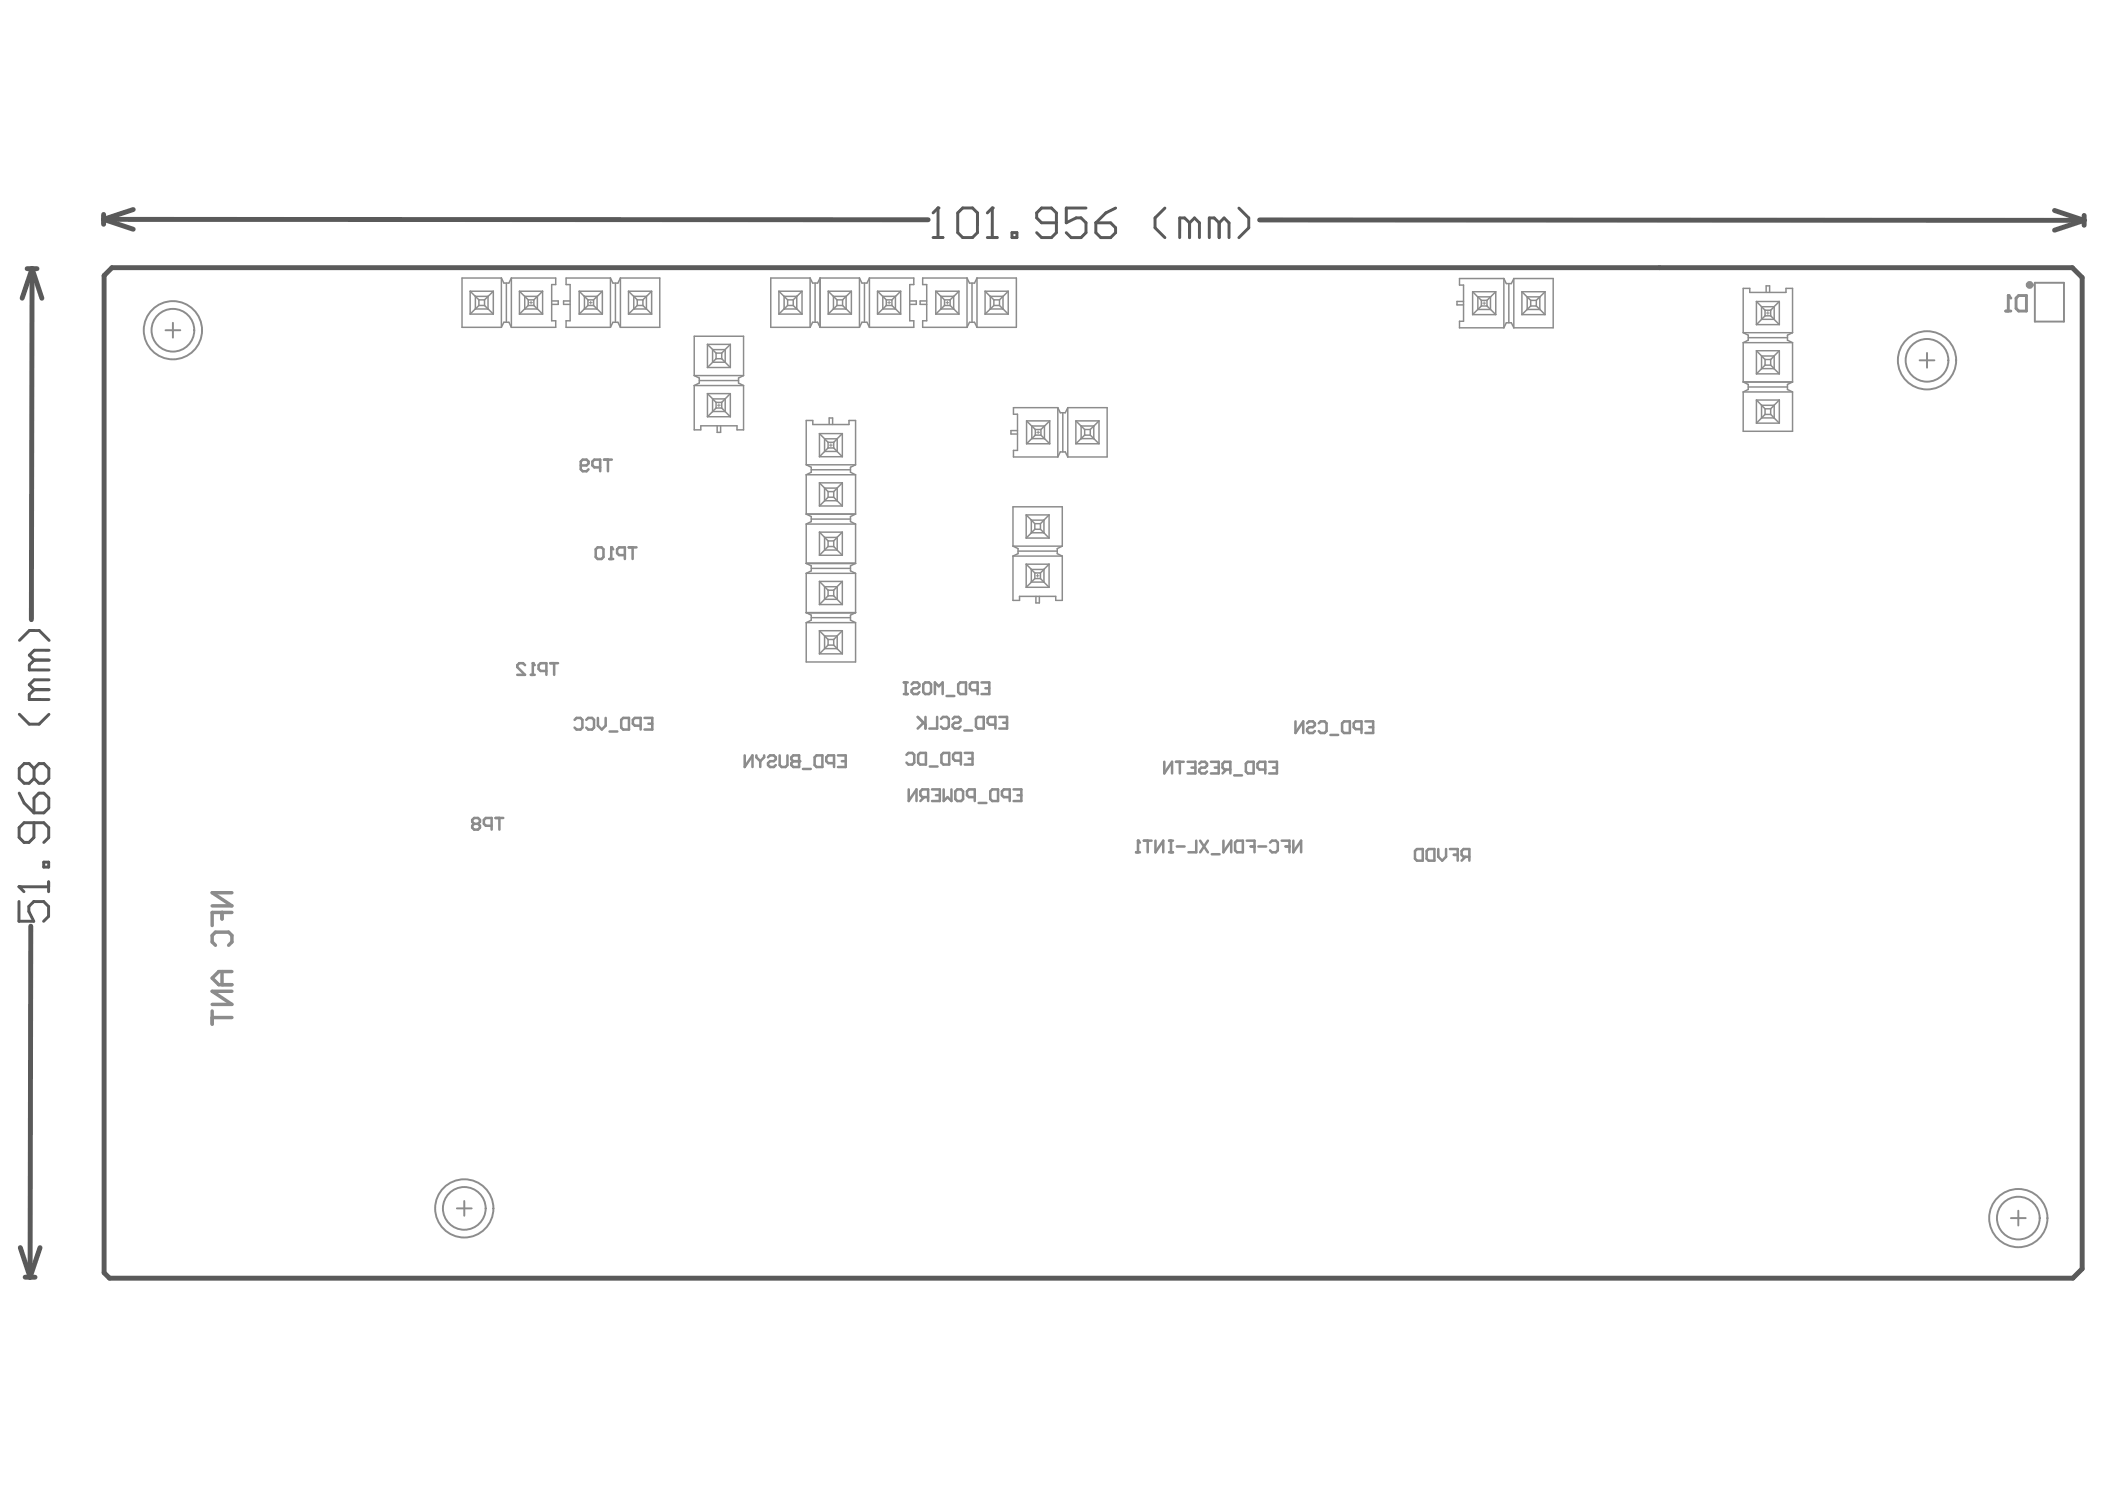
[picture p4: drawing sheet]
<svg xmlns="http://www.w3.org/2000/svg" width="297mm" height="210mm" viewBox="0 0 297 210" stroke-linecap="round" stroke-linejoin="round" font-family="sans-serif">
<g fill="none" stroke="#5a5a5a" stroke-width=".7">
<path d="M3.8 37.9h1.4M4.5 37.9l-.1 49.5M4.5 37.9l1.4 4.2M4.5 37.9l-1.4 4.2M14.6 30.9l116.4 .1M14.6 30.9l4.2 1.4M14.6 30.2v1.4M14.7 38.9l1.1-1.1h276.6l1.4 1.4v139.8l-1.3 1.3h-277l-.8-.8zM18.8 29.6l-4.2 1.3M177.7 31l116.4 .1M289.9 29.7l4.2 1.4M294.1 31.1l-4.2 1.4"/>
<path d="M294.1 30.4v1.4M4.3 130.7l-.1 49.5M2.9 176l1.3 4.2M5.6 176l-1.4 4.2M3.6 180.2h1.3"/>
</g>
<path d="M2.7 127.2v2.8h2.1l-.7-1.4v-.7l.7-.7h1.4l.7 .7v1.4l-.7 .7M2.7 125.1h4.2v-.7v1.4" fill="none" stroke="#5a5a5a" stroke-width=".42"/>
<circle cx="2.7" cy="125.1" r=".21" fill="#5a5a5a"/>
<g fill="none" stroke="#5a5a5a" stroke-width=".42">
<path d="M131.7 33.5h1.4M132.4 29.3v4.2M2.8 90.3l1.3-1.4h1.4l1.4 1.4M4.8 97.3l-.7 .7v.7h2.8M4.8 97.3h2.1M4.8 93.1l-.7 .7v.7h2.8M4.8 93.1h2.1M6.9 95.9h-2.1l-.7 .7 .7 .7M6.9 91.7h-2.1l-.7 .7 .7 .7M2.7 111.9l.7 1.4 1.4 1.4M2.7 100.8l1.4 1.4h1.4l1.4-1.4M4.8 116.1v2l-.7 .7h-.7l-.7-.7v-1.4l.7-.6h2.8l.7 .7v1.3l-.7 .7"/>
<path d="M4.8 112.6l.7-.7h.7l.7 .7v1.4l-.7 .7h-1.4zM4.8 108.4l.7-.7h.7l.7 .7v1.4l-.7 .7h-.7l-.7-.7M4.8 108.4l-.7-.7h-.7l-.7 .7v1.4l.7 .7h.7l.7-.7M4.8 108.4v1.4M2.7 125.1l.7 .7M6.2 121.6h.7v.7h-.7z"/>
</g>
<circle cx="132.4" cy="29.3" r=".21" fill="#5a5a5a"/>
<path d="M132.4 29.3l-.7 .7M135.1 30l.7-.7h1.4l.7 .7v2.8l-.7 .7h-1.4l-.7-.7zM139.3 33.5h1.4M140 29.3v4.2" fill="none" stroke="#5a5a5a" stroke-width=".42"/>
<circle cx="140" cy="29.3" r=".21" fill="#5a5a5a"/>
<g fill="none" stroke="#5a5a5a" stroke-width=".42">
<path d="M140 29.3l-.7 .7M142.8 32.8h.7v.7h-.7zM149.1 31.4h-2.1l-.7-.7v-.7l.7-.7h1.4l.7 .7v2.8l-.7 .7h-1.4l-.7-.7M153.2 29.3h-2.7v2.1l1.4-.7h.6l.7 .7v1.4l-.7 .7h-1.3l-.7-.7M154.6 31.4h2.1l.7 .7v.7l-.7 .7h-1.4l-.7-.7zM157.4 29.3l-1.4 .7-1.4 1.4M164.4 29.4l-1.4 1.3v1.4l1.4 1.4M167.9 31.4l-.7-.7h-.7v2.8M167.9 31.4v2.1M167.9 31.4l.7-.7 .7 .7v2.1M172 31.4l-.7-.7h-.7v2.8M172 31.4v2.1"/>
<path d="M172 31.4l.7-.7 .7 .7v2.1M174.8 29.4l1.4 1.3v1.4l-1.4 1.4"/>
</g>
<path d="M287.1 39.9h4.1v5.5h-4.1zM23.4 46.6h2M24.4 45.5v2.1M270.9 50.8h2.1M271.9 49.8v2.1M64.5 170.5h2.1M65.5 169.4v2.1M283.8 171.8h2.1M284.8 170.8v2.1" fill="none" stroke="#8c8c8c" stroke-width=".27"/>
<g fill="none" stroke="#8c8c8c" stroke-width=".21">
<path d="M70.8 39.2l.3 .7h.7l.4-.7M70.8 39.2h-5.6v7h5.6M70.8 39.2v7M71.5 39.9v5.6M72.2 39.2h6.2v.9h-.6v5.1h.6v1h-6.2M72.2 39.2v7M86.1 39.2l.4 .7h.7l.3-.7M86.1 39.2h-6.2v.9h.6v5.1h-.6v1h6.2M86.1 39.2v7M86.8 39.9v5.6M87.5 39.2v7M87.5 39.2h5.6v7h-5.6"/>
<path d="M114.3 39.2l.4 .7h.7l.3-.7M114.3 39.2h-5.5v7h5.5M114.3 39.2v7M115 39.9v5.6M115.7 39.2v7M115.7 39.2h5.6M121.3 39.2l.3 .7h.7l.4-.7M121.3 39.2v7M122 39.9v5.6M122.7 39.2h6.2v.9h-.5v5.1h.5v1h-6.2M122.7 39.2v7M136.5 39.2l.3 .7h.7l.4-.7"/>
<path d="M136.5 39.2h-6.3v.9h.6v5.1h-.6v1h6.3M136.5 39.2v7M137.2 39.9v5.6M137.9 39.2v7M137.9 39.2h5.5v7h-5.5M212.2 39.3h-6.2v.9h.5v5.1h-.5v.9h6.2M212.2 39.3l.4 .7h.7l.3-.7M212.2 39.3v6.9M213.6 39.3v6.9M213.6 39.3h5.6v6.9h-5.6M66.3 41.1l.8 .7M66.3 44.3h3.3"/>
<path d="M66.3 41.1h3.3M66.3 41.1v3.2M67.1 41.8l.5 .5M67.1 41.8h1.8M67.1 43.6l-.8 .7M67.1 41.8v1.8M67.6 42.3v.8M67.6 43.1l-.5 .5M67.6 42.3h.8M67.6 43.1h.8M68.4 43.1l1.2 1.2M68.4 42.3v.8"/>
<path d="M68.9 41.8l-.5 .5M68.9 41.8v1.8h-1.8M69.6 41.1v3.2M69.6 41.1l-.7 .7M70.8 46.2l.3-.7h.7l.4 .7M73.3 41.1l.7 .7M73.3 44.3h3.3M73.3 41.1h3.3M73.3 41.1v3.2M74 41.8h1.8v1.8M74 41.8v1.8h1.8M74 41.8l.5 .5"/>
<path d="M74.5 42.3h.8M74.5 43.1h.8M74.5 43.1l-1.2 1.2M74.5 42.3v.8M75.3 42.3v.8M75.3 43.1l.5 .5M75.8 43.6l.8 .7M76.6 41.1l-1.3 1.2M76.6 41.1v3.2M77.8 42.5h1v.4h-1M80.5 42.5h-1v.4h1M81.7 44.3h3.3"/>
<path d="M81.7 41.1l.8 .7M81.7 41.1h3.3M81.7 41.1v3.2M82.5 41.8h1.8v1.8M82.5 41.8l.5 .5M82.5 41.8v1.8h1.8M83 42.3h.8M83 43.1h.8M83 42.3v.8M83 43.1l-1.3 1.2M83.8 43.1l.5 .5M83.8 42.3v.8"/>
<path d="M84.3 43.6l.7 .7M85 41.1l-1.2 1.2M85 41.1v3.2M86.1 46.2l.4-.7h.7l.3 .7M88.7 44.3h3.3M88.7 41.1h3.3M88.7 41.1l1.2 1.2M88.7 41.1v3.2M89.4 43.6l-.7 .7M89.9 42.3h.8M89.9 43.1h.8M89.9 42.3v.8"/>
<path d="M89.9 43.1l-.5 .5M90.7 43.1l1.3 1.2M90.7 42.3v.8M91.2 41.8h-1.8v1.8M91.2 41.8l-.5 .5M91.2 41.8v1.8h-1.8M92 41.1v3.2M92 41.1l-.8 .7M98 54.4v6.2h.9v-.5h5.1v.5h.9v-6.2M98 53l.7 .3v.7l-.7 .4M98 53v-5.6h6.9v5.6M98 53h6.9"/>
<path d="M98 54.4h6.9M98.7 53.7h5.5M99.8 55.5l.8 .8M99.8 48.6v3.2M99.8 55.5v3.3M99.8 48.6l.8 .7M99.8 55.5h3.3M99.8 58.8h3.3M99.8 51.8h3.3M99.8 48.6h3.3M100.6 56.3h1.7M100.6 56.3l.4 .5"/>
<path d="M100.6 49.3h1.7v1.8M100.6 49.3v1.8h1.7M100.6 56.3v1.7M100.6 49.3l.4 .5M100.6 58l-.8 .8M101 57.6l-.4 .4M101 56.8h.8M101 57.6h.8M101 49.8v.8M101 56.8v.8M101 50.6l-1.2 1.2M101 50.6h.8"/>
<path d="M101 49.8h.8M101.8 57.6l1.3 1.2M101.8 49.8v.8M101.8 56.8v.8M101.8 50.6l.5 .5M102.3 51.1l.8 .7M102.3 56.3l-.5 .5M102.3 56.3v1.7h-1.7M103.1 48.6l-1.3 1.2M103.1 48.6v3.2M103.1 55.5v3.3M103.1 55.5l-.8 .8"/>
<path d="M104.9 53l-.7 .3v.7l.7 .4M109.9 44.3h3.3M109.9 41.1h3.3M109.9 41.1l.7 .7M109.9 41.1v3.2M110.6 41.8h1.8M110.6 41.8l.5 .5M110.6 43.6l-.7 .7M110.6 41.8v1.8M111.1 42.3h.8M111.1 43.1h.8M111.1 42.3v.8"/>
<path d="M111.1 43.1l-.5 .5M111.9 43.1l1.3 1.2M111.9 42.3v.8M112.4 41.8l-.5 .5M112.4 41.8v1.8h-1.8M113.2 41.1l-.8 .7M113.2 41.1v3.2M114.3 46.2l.4-.7h.7l.3 .7M115.7 46.2h5.6M116.9 44.3h3.2M116.9 41.1h3.2M116.9 41.1l1.2 1.2"/>
<path d="M116.9 41.1v3.2M117 59.9v-.9h.5v.9M117.6 43.6l-.7 .7M118.1 42.3h.8M118.1 43.1h.8M118.1 42.3v.8M118.1 43.1l-.5 .5M118.9 42.3v.8M118.9 43.1l1.2 1.2M119.4 41.8h-1.8v1.8M119.4 41.8v1.8h-1.8M119.4 41.8l-.5 .5"/>
<path d="M120.1 41.1l-.7 .7M120.1 41.1v3.2M121.3 46.2l.3-.7h.7l.4 .7M123.8 44.3h3.3M123.8 41.1h3.3M123.8 41.1l.8 .7M123.8 41.1v3.2M124.6 41.8h1.8v1.8M124.6 43.6h1.8M124.6 43.6l-.8 .7M124.6 41.8v1.8M124.6 41.8l.5 .5"/>
<path d="M125.1 42.3h.8M125.1 43.1h.8M125.1 43.1l-.5 .5M125.1 42.3v.8M125.9 42.3v.8M125.9 43.1l.5 .5M126.4 43.6l.7 .7M127.1 41.1l-1.2 1.2M127.1 41.1v3.2M128.4 42.5h.9v.4h-.9M130.8 42.5h-1v.4h1M132.1 44.3h3.2"/>
<path d="M132.1 41.1h3.2M132.1 41.1l.7 .7M132.1 41.1v3.2M132.8 41.8h1.8v1.8M132.8 41.8l.5 .5M132.8 43.6h1.8M132.8 41.8v1.8M132.8 43.6l-.7 .7M133.3 42.3h.8M133.3 43.1h.8M133.3 42.3v.8M133.3 43.1l-.5 .5"/>
<path d="M134.1 43.1l.5 .5M134.1 42.3v.8M134.6 43.6l.7 .7M135.3 41.1l-1.2 1.2M135.3 41.1v3.2M136.5 46.2l.3-.7h.7l.4 .7M139 44.3h3.3M139 41.1h3.3M139 41.1l1.2 1.2M139 41.1v3.2M139.8 43.6l-.8 .7M140.2 42.3h.8"/>
<path d="M140.2 43.1h.8M140.2 42.3v.8M140.2 43.1l-.4 .5M141 43.1l1.3 1.2M141 42.3v.8M141.5 41.8h-1.7v1.8M141.5 41.8v1.8h-1.7M141.5 41.8l-.5 .5M142.3 41.1v3.2M142.3 41.1l-.8 .7M144.9 59.4l.7 .7M144.9 59.4v3.2"/>
<path d="M144.9 59.4h3.2M148.1 59.4l-1.2 1.2M148.1 59.4v3.2M149.3 57.5h-6.3v.9h.6v5.1h-.6v1h6.3M149.3 57.5l.3 .7h.7l.4-.7M149.3 57.5v7M150 58.2v5.6M150.7 57.5v7M150.7 57.5h5.5v7h-5.5M151.8 59.4l1.3 1.2M151.8 59.4v3.2M151.8 59.4h3.3"/>
<path d="M155.1 59.4l-.8 .7M155.1 59.4v3.2M206.5 42.5h-.9v.5h.9M207.8 44.4h3.3M207.8 41.2h3.3M207.8 41.2v3.2M207.8 41.2l.7 .7M208.5 41.9l.5 .5M208.5 41.9h1.8v1.8M208.5 41.9v1.8M208.5 43.7h1.8M208.5 43.6l-.7 .8"/>
<path d="M209 42.4v.8M209 43.2l-.5 .5M209 43.2h.8M209 42.4h.8M209.8 43.2l.5 .5M209.8 42.4v.8M210.3 43.6l.8 .8M211.1 41.2l-1.3 1.2M211.1 41.2v3.2M212.2 46.2l.4-.7h.7l.3 .7M212.9 40v5.5M214.8 44.4h3.2"/>
<path d="M214.8 41.2l1.2 1.2M214.8 41.2h3.2M214.8 41.2v3.2M215.5 43.6l-.7 .8M216 43.2h.8M216 42.4h.8M216 42.4v.8M216 43.2l-.5 .5M216.8 43.2l1.2 1.2M216.8 42.4v.8M217.3 41.9h-1.8v1.8M217.3 41.9l-.5 .5"/>
<path d="M217.3 41.9v1.8h-1.8M218 41.2l-.7 .7M218 41.2v3.2M246 53.9l.7 .3v.7l-.7 .4M246 46.9l.7 .4v.7l-.7 .3M246 46.9v-6.2h.9v.6h5.1v-.6h.9v6.2M246 48.3v5.6M246 55.3v5.5h6.9v-5.5M246 55.3h6.9M246 53.9h6.9M246 48.3h6.9M246 46.9h6.9"/>
<path d="M246.7 54.6h5.5M246.7 47.6h5.5M247.9 42.5v3.3M247.9 49.5v3.2M247.9 56.4v3.3M247.9 56.4h3.2M247.9 59.7h3.2M247.9 56.4l.7 .8M247.9 49.5l.7 .7M247.9 52.7h3.2M247.9 49.5h3.2M247.9 45.8h3.2"/>
<path d="M247.9 42.5l1.2 1.3M247.9 42.5h3.2M248.6 57.2v1.8h1.8M248.6 57.2h1.8v1.8M248.6 50.2v1.8h1.8M248.6 57.2l.5 .5M248.6 50.2h1.8M248.6 50.2l.5 .5M248.6 45l-.7 .8M249.1 43.8v.8M249.1 50.7v.8M249.1 57.7v.8"/>
<path d="M249.1 58.5h.8M249.1 57.7h.8M249.1 58.5l-1.2 1.2M249.1 51.5l-1.2 1.2M249.1 50.7h.8M249.1 51.5h.8M249.1 44.6l-.5 .4M249.1 44.6h.8M249.1 43.8h.8M249.2 41.3v-1h.5v1M249.9 43.8v.8M249.9 50.7v.8"/>
<path d="M249.9 57.7v.8M249.9 58.5l.5 .5M249.9 51.5l.5 .5M249.9 44.6l1.2 1.2M250.3 59l.8 .7M250.3 52l.8 .7M250.4 43.3v1.7h-1.8M250.4 50.2v1.8M250.4 43.3h-1.8v1.7M250.4 50.2l-.5 .5M250.4 43.3l-.5 .5M251.1 42.5v3.3"/>
<path d="M251.1 49.5v3.2M251.1 56.4v3.3M251.1 56.4l-1.2 1.3M251.1 49.5l-.8 .7M251.1 42.5l-.8 .8M252.9 46.9l-.7 .4v.7l.7 .3M252.9 53.9l-.7 .3v.7l.7 .4M252.9 48.3v5.6M101.2 60.1v.9h.5v-.9M113.8 65.6l.7 .3v.7l-.7 .4M113.8 72.5l.7 .4v.7l-.7 .3M113.8 79.5l.7 .3v.7l-.7 .4"/>
<path d="M113.8 65.6v-6.3h.9v.6h5.1v-.6h.9v6.3M113.8 67v5.5M113.8 73.9v5.6M113.8 79.5h6.9M113.8 72.5h6.9M113.8 73.9h6.9M113.8 67h6.9M113.8 65.6h6.9M114.5 73.2h5.5M114.5 66.3h5.5M115.6 61.2v3.2M115.6 68.1v3.3"/>
<path d="M115.6 75.1v3.2M115.6 78.3h3.3M115.6 75.1h3.3M115.6 75.1l.8 .7M115.6 68.1l.8 .8M115.6 68.1h3.3M115.6 64.4h3.3M115.6 61.2h3.3M115.6 61.2l.8 .7M115.6 71.4h3.3M116.4 61.9v1.8M116.4 68.9v1.7"/>
<path d="M116.4 75.8v1.8h1.7M116.4 68.9h1.7v1.7M116.4 75.8l.5 .5M116.4 75.8h1.7M116.4 70.6h1.7M116.4 68.9l.5 .4M116.4 61.9h1.7M116.4 61.9l.5 .5M116.4 63.7l-.8 .7M116.4 70.6l-.8 .8M116.9 62.4v.8M116.9 69.3v.8"/>
<path d="M116.9 76.3v.8M116.9 77.1h.7M116.9 77.1l-1.3 1.2M116.9 76.3h.7M116.9 70.1l-.5 .5M116.9 69.3h.7M116.9 70.1h.7M116.9 63.2l-.5 .5M116.9 63.2h.7M116.9 62.4h.7M117.6 62.4v.8M117.6 69.3v.8"/>
<path d="M117.6 76.3v.8M117.6 77.1l.5 .5M117.6 70.1l.5 .5M117.6 63.2l1.3 1.2M118.1 77.6l.8 .7M118.1 70.6l.8 .8M118.1 61.9v1.8h-1.7M118.1 75.8v1.8M118.1 75.8l-.5 .5M118.1 61.9l-.5 .5M118.9 61.2v3.2M118.9 68.1v3.3"/>
<path d="M118.9 75.1v3.2M118.9 75.1l-.8 .7M118.9 68.1l-1.3 1.2M118.9 61.2l-.8 .7M120.7 65.6l-.7 .3v.7l.7 .4M120.7 72.5l-.7 .4v.7l.7 .3M120.7 79.5l-.7 .3v.7l.7 .4M120.7 67v5.5M120.7 73.9v5.6M142.9 78.4v6.3h1v-.6h5.1v.6h.9v-6.3M142.9 77l.8 .4v.7l-.8 .3M142.9 77v-5.5h7v5.5"/>
<path d="M142.9 78.4h7M142.9 77h7M143.6 60.7h-.9v.5h.9M143.7 77.7h5.5M144.8 79.6l1.2 1.2M144.8 72.6l.8 .8M144.8 72.6v3.3M144.8 79.6v3.2M144.8 79.6h3.2M144.8 72.6h3.2M144.8 75.9h3.2M144.9 62.6h3.2"/>
<path d="M145.5 73.4v1.8h1.8M145.5 73.4l.5 .5M145.5 73.4h1.8M145.6 60.1v1.8h1.8M145.6 60.1l.5 .5M145.6 60.1h1.8v1.8M146 73.9v.8M146 74.7l-1.2 1.2M146 74.7h.8M146 73.9h.8M146.1 60.6h.8M146.1 61.4h.8"/>
<path d="M146.1 61.4l-1.2 1.2M146.1 60.6v.8M146.8 73.9v.8M146.8 74.7l.5 .5M146.9 60.6v.8M146.9 61.4l.5 .5M147.3 75.2l.7 .7M147.3 73.4l-.5 .5M147.3 73.4v1.8M147.4 61.9l.7 .7M148 79.6l-.7 .7M148 72.6l-.7 .8"/>
<path d="M148 72.6v3.3M148 79.6v3.2M149.3 64.5l.3-.7h.7l.4 .7M149.9 77l-.7 .4v.7l.7 .3M151.8 62.6h3.3M152.6 61.9h1.7M152.6 61.9l-.8 .7M153.1 60.6h.8M153.1 61.4h.8M153.1 60.6v.8M153.1 61.4l-.5 .5M153.9 60.6v.8"/>
<path d="M153.9 61.4l.4 .5M154.3 61.9l.8 .7M154.3 60.1l-.4 .5M154.3 60.1v1.8M154.3 60.1h-1.7v1.8M113.8 86.4l.7 .4v.7l-.7 .3M113.8 80.9v5.5M113.8 87.8v5.6h6.9v-5.6M113.8 87.8h6.9M113.8 86.4h6.9M113.8 80.9h6.9M114.5 87.1h5.5"/>
<path d="M114.5 80.2h5.5M115.6 89l.8 .7M115.6 92.2h3.3M115.6 89h3.3M115.6 82v3.3M115.6 89v3.2M115.6 85.3h3.3M115.6 82h3.3M115.6 82l.8 .8M116.4 91.5h1.7M116.4 89.7h1.7v1.8M116.4 89.7l.5 .5"/>
<path d="M116.4 82.8v1.7h1.7M116.4 89.7v1.8M116.4 82.8h1.7v1.7M116.4 82.8l.5 .5M116.4 91.5l-.8 .7M116.9 91l-.5 .5M116.9 90.2h.7M116.9 91h.7M116.9 83.3v.7M116.9 90.2v.8M116.9 84l-1.3 1.3M116.9 83.3h.7"/>
<path d="M116.9 84h.7M117.6 91l.5 .5M117.6 83.3v.7M117.6 90.2v.8M117.6 84l.5 .5M118.1 91.5l.8 .7M118.1 84.5l.8 .8M118.9 89l-1.3 1.2M118.9 82v3.3M118.9 89v3.2M118.9 82l-1.3 1.3M120.7 86.4l-.7 .4v.7l.7 .3"/>
<path d="M120.7 80.9v5.5M144.8 82.8h3.2M145.5 82.1h1.8M145.6 82.1l-.8 .7M146 81.6l-.5 .5M146 80.8h.8M146 81.6h.8M146 80.8v.8M146.2 84.1v1h.5v-1M146.8 81.6l.5 .5M146.8 80.8v.8M147.3 82.1l.7 .7"/>
<path d="M147.3 80.3l-.5 .5M147.3 80.3h-1.8v1.8M147.3 80.3v1.8"/>
</g>
<g fill="none" stroke="#8c8c8c" stroke-width=".14">
<path d="M74.7 42.7h.4M74.9 42.5v.4M83.2 42.7h.4M83.4 42.5v.4M101.2 57.2h.5M101.4 57v.4M125.3 42.7h.4M125.5 42.5v.4M133.5 42.7h.4M133.7 42.5v.4M209.2 42.8h.4M209.4 42.6v.4"/>
<path d="M249.3 44.2h.4M249.5 43.9v.5M117 62.8h.5M117.2 62.6v.4M146.3 61h.4M146.5 60.8v.4M146.2 81.2h.4M146.4 81v.4"/>
</g>
<g fill="none" stroke="#8c8c8c" stroke-width=".36">
<path d="M81.1 101.5l.3-.2h.5l.3 .2v1.1l-.3 .3h-.5l-.3-.3M82.7 101.5l.3-.2h.5l.3 .2v1.1l-.3 .3h-.5l-.3-.3M84.4 101.3v1.1l.5 .5 .6-.5v-1.1M86 103.2h1.1M87.7 101.5l.2-.2h.9v1.6h-.9l-.2-.3zM90.4 102.4h-.8l-.3-.3v-.6l.3-.2h.8v1.6M90.9 101.3h1.1v1.6h-1.1M91.5 102.1h.5M112.8 106.6v1.6h-.9l-.2-.3v-.2l.2-.3h.9M113.3 108.5h1.1M115 106.8l.2-.2h.8v1.6h-.8l-.2-.3zM117.7 107.7h-.8l-.3-.3v-.6l.3-.2h.8v1.6"/>
<path d="M118.2 106.6h1.1v1.6h-1.1M118.8 107.4h.5"/>
</g>
<circle cx="112.8" cy="107.4" r=".18" fill="#8c8c8c"/>
<g fill="none" stroke="#8c8c8c" stroke-width=".36">
<path d="M86 78.9h.5M86.3 77.2v1.7M88.2 78.3h-.8l-.3-.3v-.5l.3-.3h.8v1.7M88.7 77.2h1.1M89.3 77.2v1.7M127.5 96.3h.6M127.5 97.9h.6M127.8 96.3v1.6M128.6 96.5l.3-.2h.6l.2 .2v.3l-.2 .3h-.6l-.3 .3v.2l.3 .3h.6l.2-.3M130.3 96.5l.3-.2h.5l.3 .2v1.1l-.3 .3h-.5l-.3-.3zM131.9 97.9v-1.6l.6 .5 .5-.5v1.6M133.6 98.2h1.1"/>
<path d="M135.2 96.5l.3-.2h.8v1.6h-.8l-.3-.3zM138 97.4h-.9l-.2-.3v-.6l.2-.2h.9v1.6M138.5 96.3h1.1v1.6h-1.1M139.1 97.1h.5M66.9 116.2l-.3-.3v-.2l.3-.3h.6l.2 .3v.2l-.2 .3M66.9 116.2l-.3 .3v.3l.3 .2h.6l.2-.2v-.3l-.2-.3M66.9 116.2h.6M69.4 116.5h-.8l-.3-.3v-.5l.3-.3h.8v1.6M69.9 115.4h1.1M70.5 115.4v1.6M105.1 106.6v1.6l1.1-1.6v1.6M106.7 106.6v.2l.6 .6"/>
<path d="M107.3 107.4v.8M107.8 106.6v.2l-.5 .6M108.4 106.8l.3-.2h.5l.3 .2v.3l-.3 .3h-.5l-.3 .3v.2l.3 .3h.5l.3-.3M110 106.6v1.3l.3 .3h.5l.3-.3v-1.3M112.8 106.6h-.9l-.2 .2v.3l.2 .3h.9M127.9 106.5l.3-.3h.5l.3 .3v1.1l-.3 .3h-.5l-.3-.3M129.5 101.1l1.1 1.1M129.6 106.5l.2-.3h.9v1.7h-.9l-.2-.3zM130.3 102l-.8 .8M130.6 101.1v1.7M131.2 108.1h1.1M132.2 101.1v1.7h-1.1"/>
<path d="M132.8 101.4l.3-.3h.5l.3 .3v1.1l-.3 .3h-.5l-.3-.3M132.8 106.5l.3-.3h.8v1.7h-.8l-.3-.3zM134.4 101.4l.3-.3h.6l.2 .3v.3l-.2 .3h-.6l-.3 .2v.3l.3 .3h.6l.2-.3M135.6 107.3h-.8l-.3-.3v-.5l.3-.3h.8v1.7M136.1 103h1.1M136.1 106.2h1.1v1.7h-1.1M136.7 107h.5M137.7 101.4l.3-.3h.8v1.7h-.8l-.3-.3zM140.5 102.2h-.9l-.2-.2v-.6l.2-.3h.9v1.7M141 101.1h1.1v1.7h-1.1M141.6 102h.5"/>
</g>
<circle cx="86.3" cy="77.2" r=".18" fill="#8c8c8c"/>
<g fill="none" stroke="#8c8c8c" stroke-width=".36">
<path d="M82 65.7h.8l.2-.3v-.3l-.2-.3h-.6l-.2 .3v1.1l.2 .3h.6l.2-.3M84.1 77.5l.2-.3h.6l.3 .3v1.1l-.3 .3h-.6l-.2-.3zM84.7 65.9h-.8l-.3-.2v-.6l.3-.3h.8v1.7M85.2 64.8h1.1M85.8 64.8v1.7M86.3 77.2l.2 .3M203 119.8v1.1l.5 .5 .6-.5v-1.1M204.6 119.8h1.1v1.6M199.7 120l.2-.2h.9v1.6h-.9l-.2-.3zM201.3 120l.3-.2h.8v1.6h-.8l-.3-.3zM205.2 120.6h.5M206.8 120.9l-.6 .5"/>
<path d="M207.3 120.9h-.8l-.3-.3v-.6l.3-.2h.8v1.6"/>
</g>
<path d="M283 43.9h.8M283.4 41.7v2.2M284.5 42.1l.4-.4h1.1v2.2h-1.1l-.4-.4z" fill="none" stroke="#8c8c8c" stroke-width=".41"/>
<circle cx="283.4" cy="41.7" r=".21" fill="#8c8c8c"/>
<path d="M283.4 41.7l.4 .4" fill="none" stroke="#8c8c8c" stroke-width=".41"/>
<g fill="none" stroke="#8c8c8c" stroke-width=".36">
<path d="M160.6 118.6v1.6M161.4 118.6h1.1M162 118.6v1.6M163 118.6v1.6l1.1-1.6v1.6M165 118.6h.5M165.2 118.6v1.6M166.1 119.4h1.1M168.8 118.6v1.6h-1.1M169.4 118.6l1 1.6M170.4 118.6l-1 1.6M172.6 118.6v1.6l1.1-1.6v1.6M174.3 118.9l.3-.3h.8v1.6h-.8l-.3-.2z"/>
<path d="M175.9 118.6h1.1v1.6M176.5 119.4h.5M177.6 119.4h1.1M179.2 118.9l.3-.3h.5l.3 .3v1.1l-.3 .2h-.5l-.3-.2M180.9 118.6h1.1v1.6M181.4 119.4h.6M182.5 118.6v1.6l1.1-1.6v1.6M160.3 120.2h.6M165 120.2h.5M171 120.5h1.1"/>
</g>
<circle cx="160.6" cy="118.6" r=".18" fill="#8c8c8c"/>
<g fill="none" stroke="#8c8c8c" stroke-width=".36">
<path d="M74.9 95.2h.6M75.2 93.6v1.6M77.1 94.6h-.8l-.3-.2v-.6l.3-.2h.8v1.6M77.7 93.6h1M78.2 93.6v1.6M160.6 118.6l.3 .3M164.3 107.5v1.6l1.1-1.6v1.6M165.9 107.5h1.1M166.5 107.5v1.6M167.6 107.5h1.1v1.6h-1.1M168.1 108.3h.6M169.2 107.7l.3-.2h.6l.2 .2v.3l-.2 .3h-.6l-.3 .3v.2l.3 .3h.6l.2-.3"/>
<path d="M170.9 107.5h1.1v1.6h-1.1M171.4 108.3h.6M173.1 108.6l-.6 .5M173.6 108.6h-.8l-.3-.3v-.6l.3-.2h.8v1.6M174.2 109.4h1.1M175.8 107.7l.3-.2h.8v1.6h-.8l-.3-.3zM178.5 108.6h-.8l-.3-.3v-.6l.3-.2h.8v1.6M179.1 107.5h1.1v1.6h-1.1M179.6 108.3h.6M182.8 101.8v1.6l1.1-1.6v1.6M184.4 102l.3-.2h.6l.2 .2v.3l-.2 .3h-.6l-.3 .3v.2l.3 .3h.6l.2-.3M186.1 102l.3-.2h.5l.3 .2v1.1l-.3 .3h-.5l-.3-.3"/>
<path d="M187.7 103.7h1.1M189.4 102l.3-.2h.8v1.6h-.8l-.3-.3zM192.1 102.9h-.8l-.3-.3v-.6l.3-.2h.8v1.6M192.7 101.8h1.1v1.6h-1.1M193.2 102.6h.6"/>
</g>
<circle cx="75.2" cy="93.6" r=".18" fill="#8c8c8c"/>
<g fill="none" stroke="#8c8c8c" stroke-width=".36">
<path d="M74.1 93.8l-.3-.2h-.5l-.3 .2v.3l1.1 1.1h-1.1M75.2 93.6l.3 .2M128.2 111.4v1.6l1.1-1.6v1.6M130.4 112.4l-.5 .6M131 112.4h-.9l-.2-.2v-.6l.2-.2h.9v1.6M131.5 111.4h1.1v1.6h-1.1M132.1 112.2h.5M133.2 111.4v1.6l.5-.6 .6 .6v-1.6M134.8 111.6l.3-.2h.5l.3 .2v1.1l-.3 .3h-.5l-.3-.3zM137.5 112.4h-.8l-.2-.2v-.6l.2-.2h.8v1.6M138.1 113.3h1.1M139.7 111.6l.3-.2h.8v1.6h-.8l-.3-.3z"/>
<path d="M142.5 112.4h-.8l-.3-.2v-.6l.3-.2h.8v1.6M143 111.4h1.1v1.6h-1.1M143.6 112.2h.5"/>
</g>
<path d="M30.4 133.3l-.5-.4v-.9l.5-.5h1.9l.4 .5v.9l-.4 .4M31.3 128.7v.9M31.3 137.1v1.8M32.7 125.9h-2.8l2.8 1.9h-2.8M32.7 128.7h-2.8v1.9M32.7 137.1h-1.8l-1 .9 1 .9h1.8M32.7 139.8h-2.8l2.8 1.9h-2.8M29.9 142.6v1.9M29.9 143.5h2.8" fill="none" stroke="#8c8c8c" stroke-width=".49"/>
<circle cx="286.4" cy="40.2" r=".27" fill="none" stroke="#8c8c8c" stroke-width=".55"/>
<g fill="none" stroke="#8c8c8c" stroke-width=".27">
<circle cx="24.4" cy="46.6" r="3"/>
<circle cx="24.4" cy="46.6" r="4.1"/>
<circle cx="271.9" cy="50.8" r="3"/>
<circle cx="271.9" cy="50.8" r="4.1"/>
<circle cx="65.5" cy="170.5" r="3"/>
<circle cx="65.5" cy="170.5" r="4.1"/>
<circle cx="284.8" cy="171.8" r="3"/>
<circle cx="284.8" cy="171.8" r="4.1"/>
</g>
</svg>
